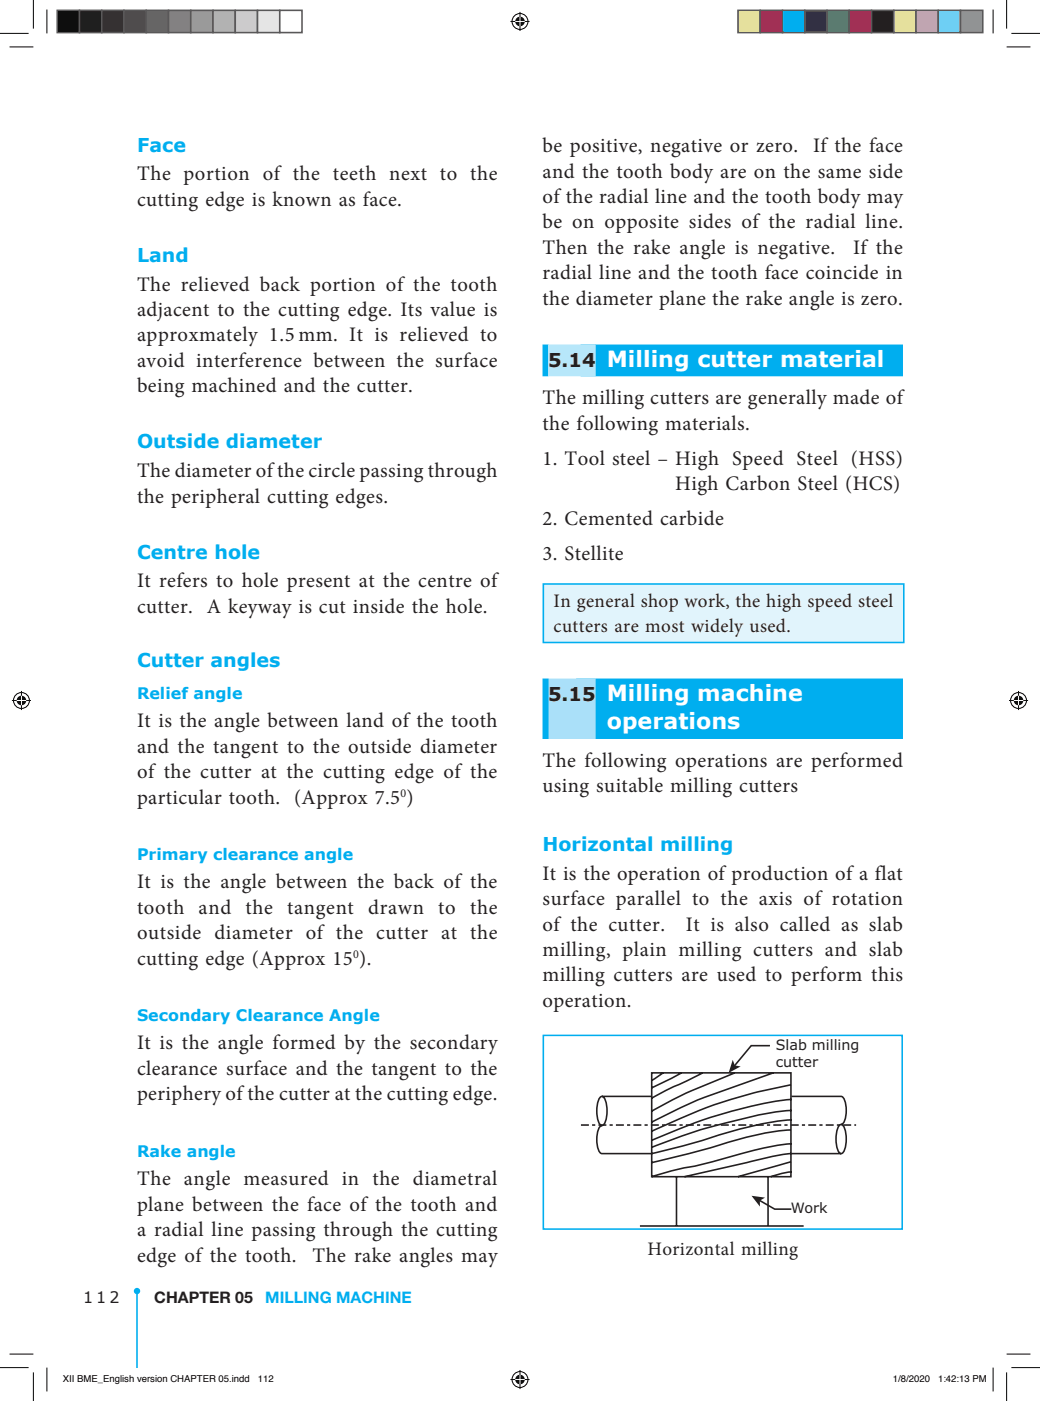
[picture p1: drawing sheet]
<svg xmlns="http://www.w3.org/2000/svg" width="231mm" height="311mm" viewBox="0 0 231 311" stroke-linecap="round" stroke-linejoin="round" font-family="sans-serif">
<defs><g id="words">
<g font-size="4.9" fill="#fff">
<text x="134.7" y="81.4">Milling cutter material</text>
<text x="132.2" y="155.5">Milling machine</text>
<text x="134.7" y="161.8">operations</text>
</g>
<g font-size="4.6" fill="#231f20">
<text x="120.4" y="33.7">be positive, negative or zero.</text>
<text x="180.5" y="33.7">If the face</text>
<text x="30.4" y="40">The portion of the teeth next to the</text>
<text x="120.4" y="39.4">and the tooth body are on the same side</text>
<text x="30.4" y="45.6">cutting edge is known as face.</text>
<text x="120.4" y="45">of the radial line and the tooth body may</text>
<text x="120.4" y="50.7">be on opposite sides of the radial line.</text>
<text x="120.4" y="56.3">Then the rake angle is negative.</text>
<text x="189.3" y="56.3">If the</text>
<text x="30.4" y="64.5">The relieved back portion of the tooth</text>
<text x="120.4" y="62">radial line and the tooth face coincide in</text>
<text x="30.4" y="70.1">adjacent to the cutting edge. Its value is</text>
<text x="120.4" y="67.6">the diameter plane the rake angle is zero.</text>
<text x="30.4" y="75.7">approxmately 1.5 mm. It is relieved to</text>
<text x="30.4" y="81.4">avoid interference between the surface</text>
<text x="30.4" y="87">being machined and the cutter.</text>
<text x="120.4" y="89.7">The milling cutters are generally made of</text>
<text x="120.4" y="95.3">the following materials.</text>
<text x="30.4" y="105.9">The diameter of the circle passing through</text>
<text x="120.4" y="103.1">1. Tool steel – High Speed Steel (HSS)</text>
<text x="30.4" y="111.5">the peripheral cutting edges.</text>
<text x="149.9" y="108.7">High Carbon Steel (HCS)</text>
<text x="120.4" y="116.5">2. Cemented carbide</text>
<text x="120.4" y="124.2">3. Stellite</text>
<text x="30.4" y="130.3">It refers to hole present at the centre of</text>
<text x="30.4" y="136">cutter. A keyway is cut inside the hole.</text>
<text x="30.4" y="161.3">It is the angle between land of the tooth</text>
<text x="30.4" y="167">and the tangent to the outside diameter</text>
<text x="30.4" y="172.6">of the cutter at the cutting edge of the</text>
<text x="120.4" y="170.1">The following operations are performed</text>
<text x="30.4" y="178.3">particular tooth. (Approx 7.5 )</text>
<text x="120.4" y="175.8">using suitable milling cutters</text>
<text x="30.4" y="197.1">It is the angle between the back of the</text>
<text x="120.4" y="195.2">It is the operation of production of a flat</text>
<text x="30.4" y="202.7">tooth and the tangent drawn to the</text>
<text x="120.4" y="200.8">surface parallel to the axis of rotation</text>
<text x="30.4" y="208.4">outside diameter of the cutter at the</text>
<text x="120.4" y="206.5">of the cutter.</text>
<text x="152.2" y="206.5">It is also called as slab</text>
<text x="30.4" y="214">cutting edge (Approx 15 ).</text>
<text x="120.4" y="212.1">milling, plain milling cutters and slab</text>
<text x="120.4" y="217.7">milling cutters are used to perform this</text>
<text x="120.4" y="223.4">operation.</text>
<text x="30.4" y="232.8">It is the angle formed by the secondary</text>
<text x="30.4" y="238.5">clearance surface and the tangent to the</text>
<text x="30.4" y="244.1">periphery of the cutter at the cutting edge.</text>
<text x="30.4" y="262.9">The angle measured in the diametral</text>
<text x="30.4" y="268.6">plane between the face of the tooth and</text>
<text x="30.4" y="274.2">a radial line passing through the cutting</text>
<text x="30.4" y="279.9">edge of the tooth.</text>
<text x="69.4" y="279.9">The rake angles may</text>
</g>
<g font-size="4.2" fill="#00aeef">
<text x="30.4" y="33.6">Face</text>
<text x="30.4" y="58.1">Land</text>
<text x="30.4" y="99.5">Outside diameter</text>
<text x="30.4" y="124">Centre hole</text>
<text x="30.4" y="147.9">Cutter angles</text>
<text x="120.4" y="188.8">Horizontal milling</text>
</g>
<g font-size="4.2" fill="#231f20">
<text x="121.6" y="81.4">5.14</text>
<text x="122.9" y="134.6">In general shop work, the high speed steel</text>
<text x="122.9" y="140.2">cutters are most widely used.</text>
<text x="121.6" y="155.5">5.15</text>
<text x="143.7" y="278.5">Horizontal milling</text>
</g>
<g font-size="3.5" fill="#00aeef">
<text x="30.4" y="155">Relief angle</text>
<text x="30.4" y="190.7">Primary clearance angle</text>
<text x="30.4" y="226.5">Secondary Clearance Angle</text>
<text x="30.4" y="256.6">Rake angle</text>
<text x="58.9" y="289">MILLING MACHINE</text>
</g>
<g font-size="3.5" fill="#231f20">
<text x="18.4" y="289.2">1 1 2</text>
<text x="34.2" y="289">CHAPTER 05</text>
</g>
<g font-size="3.2" fill="#231f20">
<text x="172.2" y="233">Slab milling</text>
<text x="172.2" y="236.8">cutter</text>
<text x="175.5" y="269.1">Work</text>
</g>
<g font-size="2.7" fill="#231f20">
<text x="88.9" y="176.7">0</text>
<text x="78.4" y="212.5">0</text>
</g>
<g font-size="2.1">
<text x="13.9" y="306.6">XII BME_English version CHAPTER 05.indd</text>
<text x="57.2" y="306.6">112</text>
<text x="198.2" y="306.6">1/8/2020</text>
<text x="208.2" y="306.6">1:42:13 PM</text>
</g>
</g></defs>
<path d="M30.4 286.4v17.1" fill="none" stroke="#00aeef" stroke-width=".35"/>
<circle cx="30.4" cy="286.4" r=".71" fill="#00aeef"/>
<path d="M120.4 80h1.3M128.9 80h71.5" fill="none" stroke="#00aeef" stroke-width="7.1" stroke-linecap="butt"/>
<path d="M121.6 80h10.6" fill="none" stroke="#bce6fa" stroke-width="7.1" stroke-linecap="butt"/>
<path d="M120.4 157.2h1.3M127.9 157.2h72.5" fill="none" stroke="#00aeef" stroke-width="13.4" stroke-linecap="butt"/>
<path d="M121.6 157.2h10.6" fill="none" stroke="#aae0f9" stroke-width="13.4" stroke-linecap="butt"/>
<path d="M120.6 129.6h80v12.9h-80z" fill="#e1f4fc"/>
<path d="M120.6 129.6h80v12.9h-80z" fill="none" stroke="#00aeef" stroke-width=".35"/>
<g fill="none" stroke="#231f20" stroke-width=".35">
<path d="M144.6 238h30.9v23.1h-30.9zM147.2 238l-2.6 1.7M151.3 238l-6.7 3.3M156 238l-7.3 3.5-4.1 2.1M163.1 238a124.5 124.5 0 0 0-18.5 8.5M170.9 232h-4.2l-3.7 4.5M171.6 238l-7 2.5a107.3 107.3 0 0 0-20 8.5M133.3 243.4l.3-.2a1.72 1.72 0 0 1 1 1.6l.1 1.7a4.9 4.9 0 0 1-.8 3.1l-.3 .1a1.72 1.72 0 0 1-1-1.6l-.1-1.6a4.9 4.9 0 0 1 .8-3.1zM133.6 243.2h11M175.5 240.7l-7.5 1.6a111.3 111.3 0 0 0-22.7 8.3l-.7 .4M175.5 250.7a74.7 74.7 0 0 0-18.6 4.2l-12.3 3M175.5 257.7l-11.7 3.4"/>
<path d="M175.6 243.2h11.1a1.66 1.66 0 0 1 1 1.6l.1 1.6a4.6 4.6 0 0 1-.8 3l-.3 .1M175.6 248.4a86.4 86.4 0 0 0-20.5 4.8l-10.5 2.7h-11a1.66 1.66 0 0 1-1-1.5l-.1-1.6a4.6 4.6 0 0 1 .8-3l.3-.1M175.6 243.9a104 104 0 0 0-29.5 8.5l-1.5 .6M175.6 246.4a90.5 90.5 0 0 0-17.5 3.5l-5 1.5-8.5 3.1M175.6 253.7a87.6 87.6 0 0 0-16.8 3.9l-3.9 1a63.9 63.9 0 0 0-10.3 2.5M175.6 260l-1.5 .2-3.1 .9M186.4 249.6l.3-.1a1.72 1.72 0 0 1 1 1.6l.1 1.6a4.9 4.9 0 0 1-.8 3.1l-.3 .1a1.72 1.72 0 0 1-1-1.6l-.2-1.6a4.9 4.9 0 0 1 .9-3.1zM186.7 255.9h-11.1a67.5 67.5 0 0 0-9.9 2l-13.8 3.2M142 272h36.4M150.1 261.1v10.9M170.5 261.1v10.9"/>
</g>
<path d="M128.9 249.6h61.1" fill="none" stroke="#231f20" stroke-width=".35" stroke-dasharray="1.8 .7 .7 .7" stroke-linecap="butt"/>
<path d="M162.6 235.1l.5 1.3 1.3 .2-2.7 1.4z" fill="#231f20"/>
<path d="M168.5 266.3l3.4 2h3.7" fill="none" stroke="#231f20" stroke-width=".35"/>
<path d="M166.8 265.3l3 .4-1.2 .7 .1 1.3z" fill="#231f20"/>
<path d="M120.6 229.7h79.6v43h-79.6z" fill="none" stroke="#00aeef" stroke-width=".35"/>
<g fill="none" stroke="#fff" stroke-width=".44">
<path d="M7.4 0v6.3M223.4 0v6.3M0 7.4h6.3M2.1 10.4h5.3M10.4 2.1v5.3M113.3 4.8h4.2M115.4 2.6v4.3M220.4 2.1v5.3M223.4 10.4h5.3M224.5 7.4h6.3M2.6 155.4h4.3M4.8 153.3v4.2"/>
<path d="M223.9 155.4h4.3M226.1 153.3v4.2M0 303.4h6.3M2.1 300.4h5.3M7.4 304.5v6.3M10.4 303.4v5.3M113.3 306.1h4.2M115.4 303.9v4.3M220.4 303.4v5.3M223.4 300.4h5.3M223.4 304.5v6.3M224.5 303.4h6.3"/>
<circle cx="115.4" cy="4.8" r="1.76"/>
<circle cx="115.4" cy="4.8" r="1.06"/>
<circle cx="4.8" cy="155.4" r="1.76"/>
<circle cx="4.8" cy="155.4" r="1.06"/>
<circle cx="226.1" cy="155.4" r="1.76"/>
<circle cx="226.1" cy="155.4" r="1.06"/>
<circle cx="115.4" cy="306.1" r="1.76"/>
<circle cx="115.4" cy="306.1" r="1.06"/>
</g>
<g fill="none" stroke="#000" stroke-width=".22">
<path d="M7.4 0v6.3M223.4 0v6.3M0 7.4h6.3M2.1 10.4h5.3M10.4 2.1v5.3M113.3 4.8h4.2M115.4 2.6v4.3M220.4 2.1v5.3M223.4 10.4h5.3M224.5 7.4h6.3M2.6 155.4h4.3M4.8 153.3v4.2"/>
<path d="M223.9 155.4h4.3M226.1 153.3v4.2M0 303.4h6.3M2.1 300.4h5.3M7.4 304.5v6.3M10.4 303.4v5.3M113.3 306.1h4.2M115.4 303.9v4.3M220.4 303.4v5.3M223.4 300.4h5.3M223.4 304.5v6.3M224.5 303.4h6.3"/>
<circle cx="115.4" cy="4.8" r="1.76"/>
<circle cx="4.8" cy="155.4" r="1.76"/>
<circle cx="226.1" cy="155.4" r="1.76"/>
<circle cx="115.4" cy="306.1" r="1.76"/>
</g>
<g fill="#000">
<path d="M12.7 2.3h4.9v4.9h-4.9z"/>
<circle cx="115.4" cy="4.8" r="1.06"/>
<circle cx="4.8" cy="155.4" r="1.06"/>
<circle cx="226.1" cy="155.4" r="1.06"/>
<circle cx="115.4" cy="306.1" r="1.06"/>
</g>
<path d="M114.3 4.8h2.2M115.4 3.7v2.1M3.7 155.4h2.1M4.8 154.3v2.2M225 155.4h2.1M226.1 154.3v2.2M114.3 306.1h2.2M115.4 305v2.1" fill="none" stroke="#fff" stroke-width=".22"/>
<path d="M12.7 2.3h4.9v4.9h-4.9z" fill="none" stroke="#595959" stroke-width=".35"/>
<path d="M17.6 2.3h5v4.9h-5z" fill="#1a1a1a"/>
<path d="M17.6 2.3h5v4.9h-5z" fill="none" stroke="#595959" stroke-width=".35"/>
<path d="M22.6 2.3h4.9v4.9h-4.9z" fill="#333"/>
<path d="M22.6 2.3h4.9v4.9h-4.9z" fill="none" stroke="#595959" stroke-width=".35"/>
<path d="M27.5 2.3h5v4.9h-5z" fill="#4d4d4d"/>
<path d="M27.5 2.3h5v4.9h-5z" fill="none" stroke="#595959" stroke-width=".35"/>
<path d="M32.5 2.3h4.9v4.9h-4.9z" fill="#666"/>
<path d="M32.5 2.3h4.9v4.9h-4.9z" fill="none" stroke="#595959" stroke-width=".35"/>
<path d="M37.4 2.3h4.9v4.9h-4.9z" fill="#808080"/>
<path d="M37.4 2.3h4.9v4.9h-4.9z" fill="none" stroke="#595959" stroke-width=".35"/>
<path d="M42.3 2.3h5v4.9h-5z" fill="#999"/>
<path d="M42.3 2.3h5v4.9h-5z" fill="none" stroke="#595959" stroke-width=".35"/>
<path d="M47.3 2.3h4.9v4.9h-4.9z" fill="#b3b3b3"/>
<path d="M47.3 2.3h4.9v4.9h-4.9z" fill="none" stroke="#595959" stroke-width=".35"/>
<path d="M52.2 2.3h5v4.9h-5z" fill="#ccc"/>
<path d="M52.2 2.3h5v4.9h-5z" fill="none" stroke="#595959" stroke-width=".35"/>
<path d="M57.2 2.3h4.9v4.9h-4.9z" fill="#e6e6e6"/>
<path d="M57.2 2.3h4.9v4.9h-4.9z" fill="none" stroke="#595959" stroke-width=".35"/>
<path d="M62.1 2.3h4.9v4.9h-4.9z" fill="#fff"/>
<path d="M62.1 2.3h4.9v4.9h-4.9z" fill="none" stroke="#595959" stroke-width=".35"/>
<path d="M163.8 2.3h4.9v4.9h-4.9z" fill="#fff101"/>
<path d="M163.8 2.3h4.9v4.9h-4.9z" fill="none" stroke="#595959" stroke-width=".35"/>
<path d="M168.7 2.3h5v4.9h-5z" fill="#ed028c"/>
<path d="M168.7 2.3h5v4.9h-5z" fill="none" stroke="#595959" stroke-width=".35"/>
<path d="M173.7 2.3h4.9v4.9h-4.9z" fill="#00aeef"/>
<path d="M173.7 2.3h4.9v4.9h-4.9z" fill="none" stroke="#595959" stroke-width=".35"/>
<path d="M178.6 2.3h4.9v4.9h-4.9z" fill="#2e3092"/>
<path d="M178.6 2.3h4.9v4.9h-4.9z" fill="none" stroke="#595959" stroke-width=".35"/>
<path d="M183.5 2.3h5v4.9h-5z" fill="#00a54f"/>
<path d="M183.5 2.3h5v4.9h-5z" fill="none" stroke="#595959" stroke-width=".35"/>
<path d="M188.5 2.3h4.9v4.9h-4.9z" fill="#ee1d23"/>
<path d="M188.5 2.3h4.9v4.9h-4.9z" fill="none" stroke="#595959" stroke-width=".35"/>
<path d="M193.4 2.3h5v4.9h-5z" fill="#231f20"/>
<path d="M193.4 2.3h5v4.9h-5z" fill="none" stroke="#595959" stroke-width=".35"/>
<path d="M198.4 2.3h4.9v4.9h-4.9z" fill="#fff79a"/>
<path d="M198.4 2.3h4.9v4.9h-4.9z" fill="none" stroke="#595959" stroke-width=".35"/>
<path d="M203.3 2.3h4.9v4.9h-4.9z" fill="#f499c2"/>
<path d="M203.3 2.3h4.9v4.9h-4.9z" fill="none" stroke="#595959" stroke-width=".35"/>
<path d="M208.2 2.3h5v4.9h-5z" fill="#6bcff6"/>
<path d="M208.2 2.3h5v4.9h-5z" fill="none" stroke="#595959" stroke-width=".35"/>
<path d="M213.2 2.3h4.9v4.9h-4.9z" fill="#939598"/>
<path d="M213.2 2.3h4.9v4.9h-4.9z" fill="none" stroke="#595959" stroke-width=".35"/>
<g fill="none" stroke="#fff" stroke-width=".22">
<path d="M14 305.1h.3l.4 .5 .3-.5h.3l-.5 .7 .5 .8h-.3l-.4-.6-.4 .6h-.2l.5-.8zM15.6 305.1h.2v1.5h-.2zM16.1 305.1h.3v1.5h-.3zM17.3 305.1h.6a.37 .37 0 0 1 .5 .2 .37 .37 0 0 1-.2 .5 .43 .43 0 0 1 .2 .5 .43 .43 0 0 1-.5 .3h-.6zM17.5 305.2h.3a.25 .25 0 0 1 .4 .3 .25 .25 0 0 1-.4 .2h-.3zM17.5 305.9h.6l.1 .4-.7 .1zM18.7 305.1h.3l.4 1.2 .4-1.2h.3v1.5h-.2v-1.3l-.4 1.3h-.2l-.4-1.3v1.3h-.2zM20.5 305.1h1.1v.2h-.9v.4h.8v.2h-.8v.5h.9v.2h-1.1zM21.7 306.7l1.2 .1zM23.1 305.1h1.1v.2h-.9v.4h.8v.2h-.8v.5h.9v.2h-1.1zM24.4 305.5h.2v.1a.39 .39 0 0 1 .5-.1 .39 .39 0 0 1 .2 .4v.7h-.2v-.7a.27 .27 0 0 0-.3-.3 .27 .27 0 0 0-.2 .4v.6h-.2zM25.7 305.6l.3-.1 .3 .1 .2-.1v1a.48 .48 0 0 1-.4 .5 .48 .48 0 0 1-.5-.3l.6 .2 .1-.5a.52 .52 0 0 1-.7 0 .52 .52 0 0 1 .1-.8z"/>
<path d="M25.9 305.7a.35 .35 0 0 1 .4 .4 .35 .35 0 0 1-.6 .1zM26.8 305.1h.2v1.5h-.2zM27.2 305.5h.2v1.1h-.2zM27.2 305.1h.2v.2h-.2zM27.8 305.5h.5l.2 .3h-.1a.24 .24 0 0 0-.3-.2 .24 .24 0 0 0-.2 .2v.1a.4 .4 0 0 1 .6 .2 .4 .4 0 0 1-.4 .5l-.3-.1-.1-.3h.1a.28 .28 0 0 0 .3 .3 .28 .28 0 0 0 .3-.3h-.1a.46 .46 0 0 1-.4-.2 .46 .46 0 0 1-.1-.5zM28.8 305.1h.2v.5a.39 .39 0 0 1 .4-.1 .39 .39 0 0 1 .3 .4v.7h-.2v-.8l-.2-.2-.3 .2v.8h-.2zM30.4 305.5h.2l.3 .9 .3-.9h.2l-.4 1.1h-.2zM31.7 305.6a.5 .5 0 0 1 .6-.1 .5 .5 0 0 1 .2 .6h-.8a.31 .31 0 0 0 .3 .4 .31 .31 0 0 0 .3-.3h.2a.55 .55 0 0 1-.8 .3 .55 .55 0 0 1 0-.9zM31.8 305.7l.4-.1 .2 .3h-.7zM32.8 305.5h.2v.2l.3-.2v.2l-.3 .1v.8h-.2zM33.6 305.5h.5l.2 .3h-.2a.24 .24 0 0 0-.2-.2 .24 .24 0 0 0-.2 .2v.1a.4 .4 0 0 1 .6 .2 .4 .4 0 0 1-.4 .5l-.4-.1-.1-.3h.2a.28 .28 0 0 0 .3 .3 .28 .28 0 0 0 .2-.3 .46 .46 0 0 1-.5-.2 .46 .46 0 0 1 0-.5zM34.5 305.5h.2v1.1h-.2z"/>
<path d="M34.5 305.1h.2v.2h-.2zM36.2 305.5h.2v.1a.39 .39 0 0 1 .4-.1 .39 .39 0 0 1 .3 .4v.7h-.2v-.7a.27 .27 0 0 0-.3-.3 .27 .27 0 0 0-.2 .4v.6h-.2zM38.1 305.3a.65 .65 0 0 1 .6-.3 .65 .65 0 0 1 .5 .5h-.2a.51 .51 0 0 0-.7-.2 .51 .51 0 0 0-.2 .7 .45 .45 0 0 0 .5 .4 .45 .45 0 0 0 .4-.4h.2a.72 .72 0 0 1-1 .5 .72 .72 0 0 1-.2-1.1zM39.5 305.1h.2v.6h.8v-.6h.2v1.5h-.2v-.7h-.8v.7h-.2zM41.5 305.1h.2l.6 1.5h-.3l-.1-.5h-.6l-.2 .5h-.2zM41.6 305.3l.2 .7h-.5zM42.5 305.1h.6a.44 .44 0 0 1 .5 .4 .44 .44 0 0 1-.5 .4h-.4v.7h-.2zM42.7 305.2h.4a.27 .27 0 0 1 .3 .3 .27 .27 0 0 1-.3 .3h-.4zM43.7 305.1h1.3v.1h-.5v1.4h-.3v-1.4h-.5zM45.2 305.1h1.1v.2h-.9v.4h.8v.2h-.8v.5h.9v.2h-1.1zM46.6 305.1h.7a.41 .41 0 0 1 .5 .2 .41 .41 0 0 1-.2 .5l.2 .8h-.2l-.1-.6-.3-.1h-.4v.7h-.2zM46.8 305.2h.5a.26 .26 0 0 1 .3 .3 .26 .26 0 0 1-.3 .3h-.5z"/>
<path d="M48.8 305.3a.63 .63 0 0 1 .8 .1 .63 .63 0 0 1 0 .8 .52 .52 0 0 1-.7 .4 .52 .52 0 0 1-.3-.7zM49 305.3a.62 .62 0 0 1 .5 .5 .62 .62 0 0 1-.3 .6 .64 .64 0 0 1-.5-.5 .64 .64 0 0 1 .3-.6zM49.9 305.1h.8v.2h-.6l-.1 .4a.51 .51 0 0 1 .7 .3 .51 .51 0 0 1-.3 .7 .51 .51 0 0 1-.6-.5h.2a.32 .32 0 0 0 .4 .2 .32 .32 0 0 0 .1-.5 .32 .32 0 0 0-.5 0h-.2zM51.1 306.4h.2v.2h-.2zM51.6 305.5h.2v1.1h-.2zM51.6 305.1h.2v.2h-.2zM52.1 305.5h.1v.1a.39 .39 0 0 1 .5-.1 .39 .39 0 0 1 .3 .4v.7h-.2v-.7a.27 .27 0 0 0-.4-.3 .27 .27 0 0 0-.1 .4v.6h-.2zM53.3 305.6l.3-.1 .4 .1v-.5h.1v1.5h-.1v-.2a.53 .53 0 0 1-.8 0 .53 .53 0 0 1 .1-.8zM53.5 305.7a.35 .35 0 0 1 .5 .3 .35 .35 0 0 1-.6 .3zM54.5 305.6l.3-.1 .3 .1v-.5h.2v1.5h-.1v-.2a.53 .53 0 0 1-.8 0 .53 .53 0 0 1 .1-.8zM54.6 305.7a.35 .35 0 0 1 .6 .3 .35 .35 0 0 1-.6 .3zM57.4 305.4l.6-.3v1.5h-.2v-1.1h-.4z"/>
<path d="M58.6 305.4l.6-.3v1.5h-.2v-1.1h-.4zM59.9 305.2a.51 .51 0 0 1 .8 .2 .51 .51 0 0 1-.6 .7l-.2 .3h.8v.2h-1.1l.2-.5a.52 .52 0 0 0 .5-.2 .52 .52 0 0 0 0-.6h-.3l-.1 .3h-.2zM198.4 305.4l.5-.3v1.5h-.2v-1.1h-.3zM199.8 305.1h.2l-.5 1.5h-.1zM200.2 305.2a.42 .42 0 0 1 .6-.1 .42 .42 0 0 1 0 .7 .46 .46 0 0 1 .1 .7 .46 .46 0 0 1-.7 0 .46 .46 0 0 1 .1-.7l-.2-.3zM201.6 305.1h.2l-.5 1.5h-.2zM202 305.2a.51 .51 0 0 1 .8 .2 .51 .51 0 0 1-.5 .7l-.3 .3h.8v.2h-1l.2-.5a.52 .52 0 0 0 .5-.2 .52 .52 0 0 0-.1-.6h-.2l-.2 .3h-.2zM203.1 305.3a.63 .63 0 0 1 .8 .1 .63 .63 0 0 1 0 .8 .52 .52 0 0 1-.6 .4 .52 .52 0 0 1-.3-.7zM203.3 305.3a.62 .62 0 0 1 .5 .5 .62 .62 0 0 1-.2 .6 .64 .64 0 0 1-.5-.5 .64 .64 0 0 1 .2-.6zM204.3 305.2a.51 .51 0 0 1 .8 .2 .51 .51 0 0 1-.5 .7l-.3 .3h.9v.2h-1.1l.2-.5a.52 .52 0 0 0 .5-.2 .52 .52 0 0 0 0-.6h-.3l-.1 .3h-.2zM205.5 305.3a.63 .63 0 0 1 .8 .1 .63 .63 0 0 1 0 .8 .52 .52 0 0 1-.7 .4 .52 .52 0 0 1-.3-.7zM205.7 305.3a.62 .62 0 0 1 .5 .5 .62 .62 0 0 1-.3 .6 .64 .64 0 0 1-.4-.5 .64 .64 0 0 1 .2-.6z"/>
<path d="M208.4 305.4l.5-.3v1.5h-.2v-1.1h-.3zM209.6 305.5h.2v.2h-.2zM209.6 306.4h.2v.2h-.2zM210.7 305.4v.7h-.5zM210.7 305.1h.1v1h.3v.1h-.3v.4h-.1v-.4h-.7zM211.4 305.2a.51 .51 0 0 1 .8 .2 .51 .51 0 0 1-.5 .7l-.3 .3h.8v.2h-1l.2-.5a.52 .52 0 0 0 .5-.2 .52 .52 0 0 0-.1-.6h-.2l-.2 .3h-.2zM212.5 305.5h.3v.2h-.3zM212.5 306.4h.3v.2h-.3zM213.1 305.4l.5-.3v1.5h-.2v-1.1h-.3zM214.3 305.2a.43 .43 0 0 1 .7 0 .43 .43 0 0 1-.1 .6 .5 .5 0 0 1-.1 .9 .5 .5 0 0 1-.7-.6h.2a.3 .3 0 0 0 .4 .3 .3 .3 0 0 0 .1-.5h-.3l.1-.2a.24 .24 0 0 0 .3-.2 .24 .24 0 0 0-.3-.2l-.4 .3zM216 305.1h.7a.44 .44 0 0 1 .4 .4 .44 .44 0 0 1-.4 .4h-.5v.7h-.2zM216.2 305.2h.4a.27 .27 0 0 1 .3 .3 .27 .27 0 0 1-.3 .3h-.4z"/>
<path d="M217.4 305.1h.3l.4 1.2 .5-1.2h.3v1.5h-.2v-1.3l-.5 1.3h-.2l-.4-1.3v1.3h-.2z"/>
<circle cx="35.4" cy="306" r=".56"/>
<circle cx="35.5" cy="306.1" r=".39"/>
<circle cx="200.5" cy="305.5" r=".25"/>
<circle cx="200.5" cy="306.2" r=".3"/>
</g>
<use href="#words"/>
</svg>
